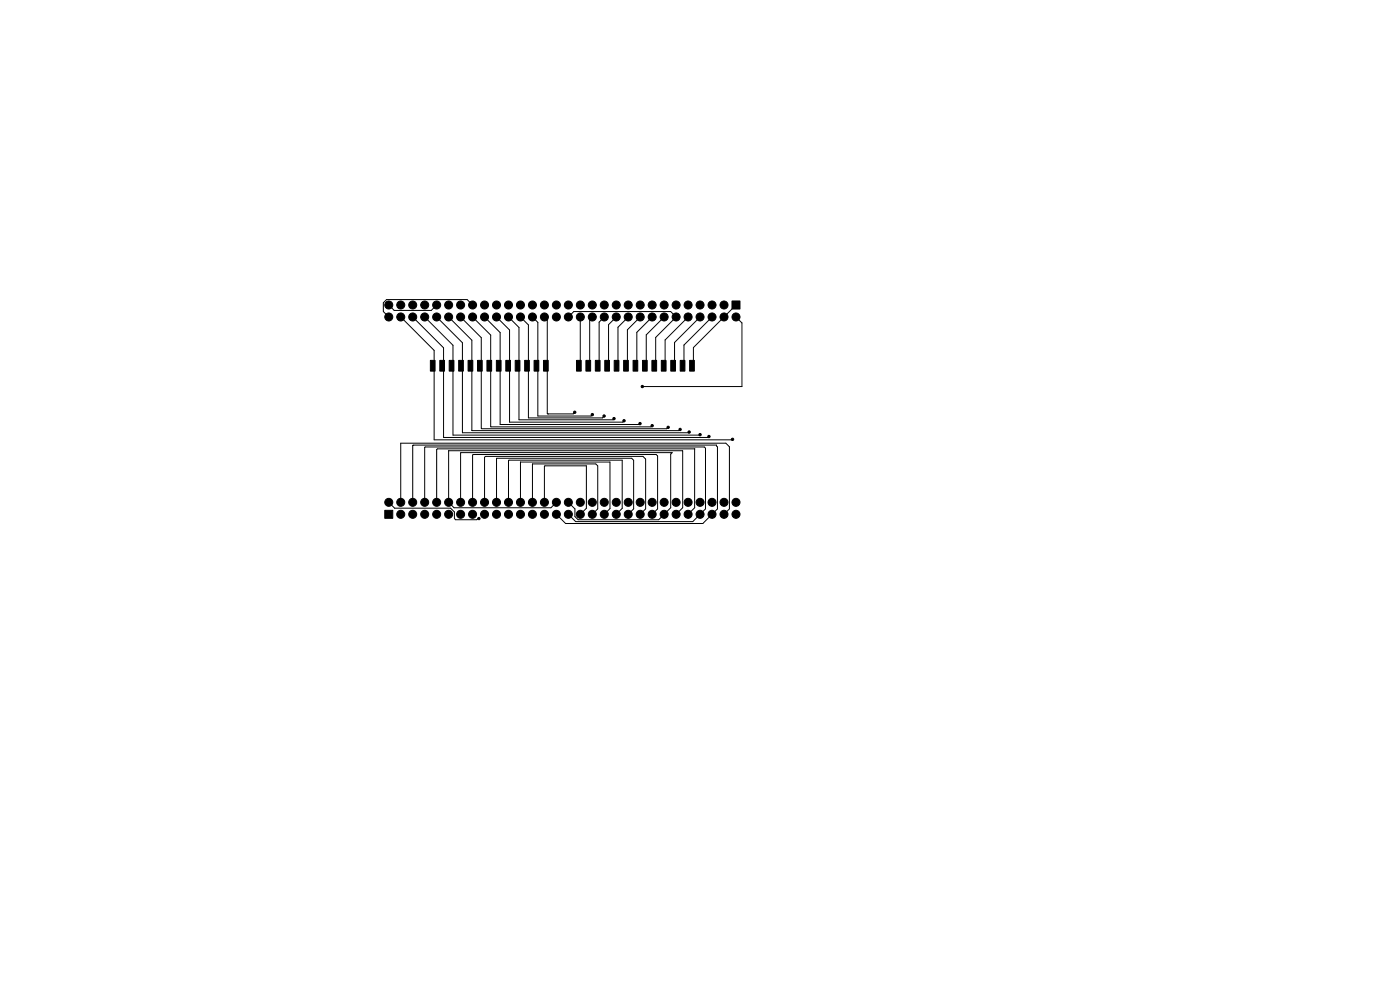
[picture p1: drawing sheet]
<svg xmlns="http://www.w3.org/2000/svg" width="297mm" height="210mm" viewBox="0 0 297 210" stroke-linecap="round" stroke-linejoin="round" font-family="sans-serif">
<g fill="#000" stroke="#000" stroke-width=".21">
<path d="M91.3 76.4h1v2.3h-1zM93.3 76.4h1v2.3h-1zM95.3 76.4h1v2.3h-1zM97.3 76.4h1v2.3h-1zM99.3 76.4h1v2.3h-1zM101.3 76.4h1v2.3h-1zM103.3 76.4h1v2.3h-1zM105.3 76.4h1v2.3h-1zM107.3 76.4h1v2.3h-1zM109.3 76.4h1v2.3h-1zM111.3 76.4h1v2.3h-1zM113.3 76.4h1v2.3h-1z"/>
<path d="M115.3 76.4h1v2.3h-1zM122.3 76.4h1v2.3h-1zM124.3 76.4h1v2.3h-1zM126.3 76.4h1v2.3h-1zM128.3 76.4h1v2.3h-1zM130.3 76.4h1v2.3h-1zM132.3 76.4h1v2.3h-1zM134.3 76.4h1v2.3h-1zM136.3 76.4h1v2.3h-1zM138.3 76.4h1v2.3h-1zM140.3 76.4h1v2.3h-1zM142.3 76.4h1v2.3h-1z"/>
<path d="M144.3 76.4h1v2.3h-1zM146.3 76.4h1v2.3h-1zM155.3 63.9h1.7v1.7h-1.7zM81.6 108.2h1.7v1.8h-1.7z"/>
<circle cx="82.5" cy="67.2" r=".85"/>
<circle cx="82.5" cy="64.7" r=".85"/>
<circle cx="85" cy="64.7" r=".85"/>
<circle cx="85" cy="67.2" r=".85"/>
<circle cx="87.6" cy="67.2" r=".85"/>
<circle cx="87.6" cy="64.7" r=".85"/>
<circle cx="90.1" cy="67.2" r=".85"/>
<circle cx="90.1" cy="64.7" r=".85"/>
<circle cx="92.6" cy="67.2" r=".85"/>
<circle cx="92.6" cy="64.7" r=".85"/>
<circle cx="95.2" cy="67.2" r=".85"/>
<circle cx="95.2" cy="64.7" r=".85"/>
<circle cx="97.7" cy="67.2" r=".85"/>
<circle cx="97.7" cy="64.7" r=".85"/>
<circle cx="100.3" cy="64.7" r=".85"/>
<circle cx="100.3" cy="67.2" r=".85"/>
<circle cx="102.8" cy="67.2" r=".85"/>
<circle cx="102.8" cy="64.7" r=".85"/>
<circle cx="105.3" cy="67.2" r=".85"/>
<circle cx="105.3" cy="64.7" r=".85"/>
<circle cx="107.9" cy="64.7" r=".85"/>
<circle cx="107.9" cy="67.2" r=".85"/>
<circle cx="110.4" cy="67.2" r=".85"/>
<circle cx="110.4" cy="64.7" r=".85"/>
<circle cx="113" cy="67.2" r=".85"/>
<circle cx="113" cy="64.7" r=".85"/>
<circle cx="115.5" cy="64.7" r=".85"/>
<circle cx="115.5" cy="67.2" r=".85"/>
<circle cx="118" cy="64.7" r=".85"/>
<circle cx="118" cy="67.2" r=".85"/>
<circle cx="120.6" cy="67.2" r=".85"/>
<circle cx="120.6" cy="64.7" r=".85"/>
<circle cx="123.1" cy="67.2" r=".85"/>
<circle cx="123.1" cy="64.7" r=".85"/>
<circle cx="125.7" cy="67.2" r=".85"/>
<circle cx="125.7" cy="64.7" r=".85"/>
<circle cx="128.2" cy="64.7" r=".85"/>
<circle cx="128.2" cy="67.2" r=".85"/>
<circle cx="130.7" cy="64.7" r=".85"/>
<circle cx="130.7" cy="67.2" r=".85"/>
<circle cx="133.3" cy="64.7" r=".85"/>
<circle cx="133.3" cy="67.2" r=".85"/>
<circle cx="135.8" cy="64.7" r=".85"/>
<circle cx="135.8" cy="67.2" r=".85"/>
<circle cx="138.4" cy="67.2" r=".85"/>
<circle cx="138.4" cy="64.7" r=".85"/>
<circle cx="140.9" cy="67.2" r=".85"/>
<circle cx="140.9" cy="64.7" r=".85"/>
<circle cx="143.4" cy="64.7" r=".85"/>
<circle cx="143.4" cy="67.2" r=".85"/>
<circle cx="146" cy="67.2" r=".85"/>
<circle cx="146" cy="64.7" r=".85"/>
<circle cx="148.5" cy="67.2" r=".85"/>
<circle cx="148.5" cy="64.7" r=".85"/>
<circle cx="151.1" cy="67.2" r=".85"/>
<circle cx="151.1" cy="64.7" r=".85"/>
<circle cx="153.6" cy="67.2" r=".85"/>
<circle cx="153.6" cy="64.7" r=".85"/>
<circle cx="156.1" cy="67.2" r=".85"/>
<circle cx="121.9" cy="87.5" r=".25"/>
<circle cx="125.7" cy="88" r=".25"/>
<circle cx="128.2" cy="88.3" r=".25"/>
<circle cx="130.3" cy="88.8" r=".25"/>
<circle cx="132.4" cy="89.3" r=".25"/>
<circle cx="135.8" cy="89.9" r=".25"/>
<circle cx="136.3" cy="82" r=".25"/>
<circle cx="138.4" cy="90.3" r=".25"/>
<circle cx="141.7" cy="90.7" r=".25"/>
<circle cx="144.3" cy="91.1" r=".25"/>
<circle cx="146.2" cy="91.7" r=".25"/>
<circle cx="148.5" cy="92.2" r=".25"/>
<circle cx="150.4" cy="92.6" r=".25"/>
<circle cx="155.4" cy="93.2" r=".25"/>
<circle cx="82.5" cy="106.6" r=".85"/>
<circle cx="85" cy="106.6" r=".85"/>
<circle cx="85" cy="109.1" r=".85"/>
<circle cx="87.6" cy="109.1" r=".85"/>
<circle cx="87.6" cy="106.6" r=".85"/>
<circle cx="90.1" cy="109.1" r=".85"/>
<circle cx="90.1" cy="106.6" r=".85"/>
<circle cx="92.6" cy="109.1" r=".85"/>
<circle cx="92.6" cy="106.6" r=".85"/>
<circle cx="95.2" cy="109.1" r=".85"/>
<circle cx="95.2" cy="106.6" r=".85"/>
<circle cx="97.7" cy="109.1" r=".85"/>
<circle cx="97.7" cy="106.6" r=".85"/>
<circle cx="100.3" cy="109.1" r=".85"/>
<circle cx="100.3" cy="106.6" r=".85"/>
<circle cx="101.6" cy="110" r=".25"/>
<circle cx="102.8" cy="109.1" r=".85"/>
<circle cx="102.8" cy="106.6" r=".85"/>
<circle cx="105.3" cy="109.1" r=".85"/>
<circle cx="105.3" cy="106.6" r=".85"/>
<circle cx="107.9" cy="106.6" r=".85"/>
<circle cx="107.9" cy="109.1" r=".85"/>
<circle cx="110.4" cy="109.1" r=".85"/>
<circle cx="110.4" cy="106.6" r=".85"/>
<circle cx="113" cy="109.1" r=".85"/>
<circle cx="113" cy="106.6" r=".85"/>
<circle cx="115.5" cy="109.1" r=".85"/>
<circle cx="115.5" cy="106.6" r=".85"/>
<circle cx="118" cy="109.1" r=".85"/>
<circle cx="118" cy="106.6" r=".85"/>
<circle cx="120.6" cy="109.1" r=".85"/>
<circle cx="120.6" cy="106.6" r=".85"/>
<circle cx="123.1" cy="106.6" r=".85"/>
<circle cx="123.1" cy="109.1" r=".85"/>
<circle cx="125.7" cy="109.1" r=".85"/>
<circle cx="125.7" cy="106.6" r=".85"/>
<circle cx="128.2" cy="109.1" r=".85"/>
<circle cx="128.2" cy="106.6" r=".85"/>
<circle cx="130.7" cy="109.1" r=".85"/>
<circle cx="130.7" cy="106.6" r=".85"/>
<circle cx="133.3" cy="106.6" r=".85"/>
<circle cx="133.3" cy="109.1" r=".85"/>
<circle cx="135.8" cy="109.1" r=".85"/>
<circle cx="135.8" cy="106.6" r=".85"/>
<circle cx="138.4" cy="109.1" r=".85"/>
<circle cx="138.4" cy="106.6" r=".85"/>
<circle cx="140.9" cy="109.1" r=".85"/>
<circle cx="140.9" cy="106.6" r=".85"/>
<circle cx="143.4" cy="106.6" r=".85"/>
<circle cx="143.4" cy="109.1" r=".85"/>
<circle cx="146" cy="109.1" r=".85"/>
<circle cx="146" cy="106.6" r=".85"/>
<circle cx="148.5" cy="109.1" r=".85"/>
<circle cx="148.5" cy="106.6" r=".85"/>
<circle cx="151.1" cy="106.6" r=".85"/>
<circle cx="151.1" cy="109.1" r=".85"/>
<circle cx="153.6" cy="109.1" r=".85"/>
<circle cx="153.6" cy="106.6" r=".85"/>
<circle cx="156.1" cy="106.6" r=".85"/>
<circle cx="156.1" cy="109.1" r=".85"/>
</g>
<g fill="none" stroke="#000" stroke-width=".21">
<path d="M82.5 64.7l1.1 1.2h7.9l1.1-1.2M85 67.2l7.1 7.1v19l63.3-.1M87.6 67.2l6.5 6.6v19h56.1l.2-.2M90.1 67.2l6 6v19.1l52.4-.1M92.6 67.2l5.5 5.5v19.1h47.9l.2-.1M95.2 67.2l4.9 5v19.2h43.9l.3-.3M97.7 67.2l4.4 4.4 .1 19.4h39.2l.3-.3M100.3 67.2l3.8 3.9v19.4h34l.3-.2M100.3 64.7l-1.2-1.1h-17.1l-.7 .6v1.9l1.2 1.1M102.8 67.2l3.3 3.3v19.6h29.5l.2-.3M105.3 67.2l2.8 2.8v19.5h24l.3-.2M107.9 67.2l2.2 2.3v19.6h20l.2-.3"/>
<path d="M110.4 67.2l1.7 1.7v19.8h15.7l.4-.4M113 67.2l1.1 1.2v19.9h11.3l.3-.3M115.5 67.2l.6 .6v19.9l.1 .1h5.4l.4-.4M120.6 67.2l1.1-1.1h20.6l1.1 1.1-4.3 4.4v6M123.1 67.3v10.3M123.1 67.2v.1M125.7 67.2l-.6 .6v9.8M128.2 67.2l-1.1 1.1v9.3M130.7 67.2l-1.6 1.7v8.7M133.3 67.2l-2.2 2.2v8.2M135.8 67.2l-2.7 2.8v7.6M138.4 67.2l-3.3 3.3v7.1"/>
<path d="M140.9 67.2l-3.8 3.8v6.6M146 67.2l-4.9 4.9v5.5M148.5 67.2l-5.4 5.5v4.9M151.1 67.2l-6 6v4.4M156.1 67.2l1.3 1.3v13.5h-21.1M156.1 64.7l-9 9v3.9M95.2 95.6v11l1.1 1.1h20.6l1.1-1.1M95.2 95.6h49.6v12.1l-1.4 1.4M95.2 95.6h.1M110.4 98v8.6M110.4 98h19v9.9l-1.2 1.2M110.4 98h.1"/>
<path d="M113 98.4v8.2M113 98.4h13.4l.4 .4v9.2l-1.1 1.1M113 98.4h.1M82.5 106.6l1.2 1.2h11.9l.8 .8v1.4l.3 .2h4.4l.5-.2M85 106.6v-12.6h69l.7 .8v13.2l-1.1 1.1M87.6 106.6v-12.1l.2-.1h64.2l.2 .4v13.2l-3.1 3.1h-29.1l-2-2M90.1 106.6l.1-11.8h59.2l.3 .3v12.9l-2.7 2.7h-24.9l-1.5-1.6M92.6 106.6v-11.2l.2-.2h54.6v12.5l-1.4 1.4M97.7 106.6l.1-10.6h44.8l-.3 .3v11.4l-2.6 2.5h-17.1l-.6-.6v-1.6l-1.4-1.4M100.3 106.6v-10.1l.1-.1h38.8l.3 .3v11.3l-1.1 1.1M102.8 106.6v-9.6l.2-.2h33.4l.6 .6v10.6l-1.2 1.1M105.3 106.6l.1-9.4h28.6l.4 .4v10.4l-1.1 1.1"/>
<path d="M107.9 106.6v-8.9l.1-.1h24v10.2l-1.3 1.3M115.5 106.6l.1-7.8h8.8v9l-1.3 1.3"/>
</g>
</svg>
